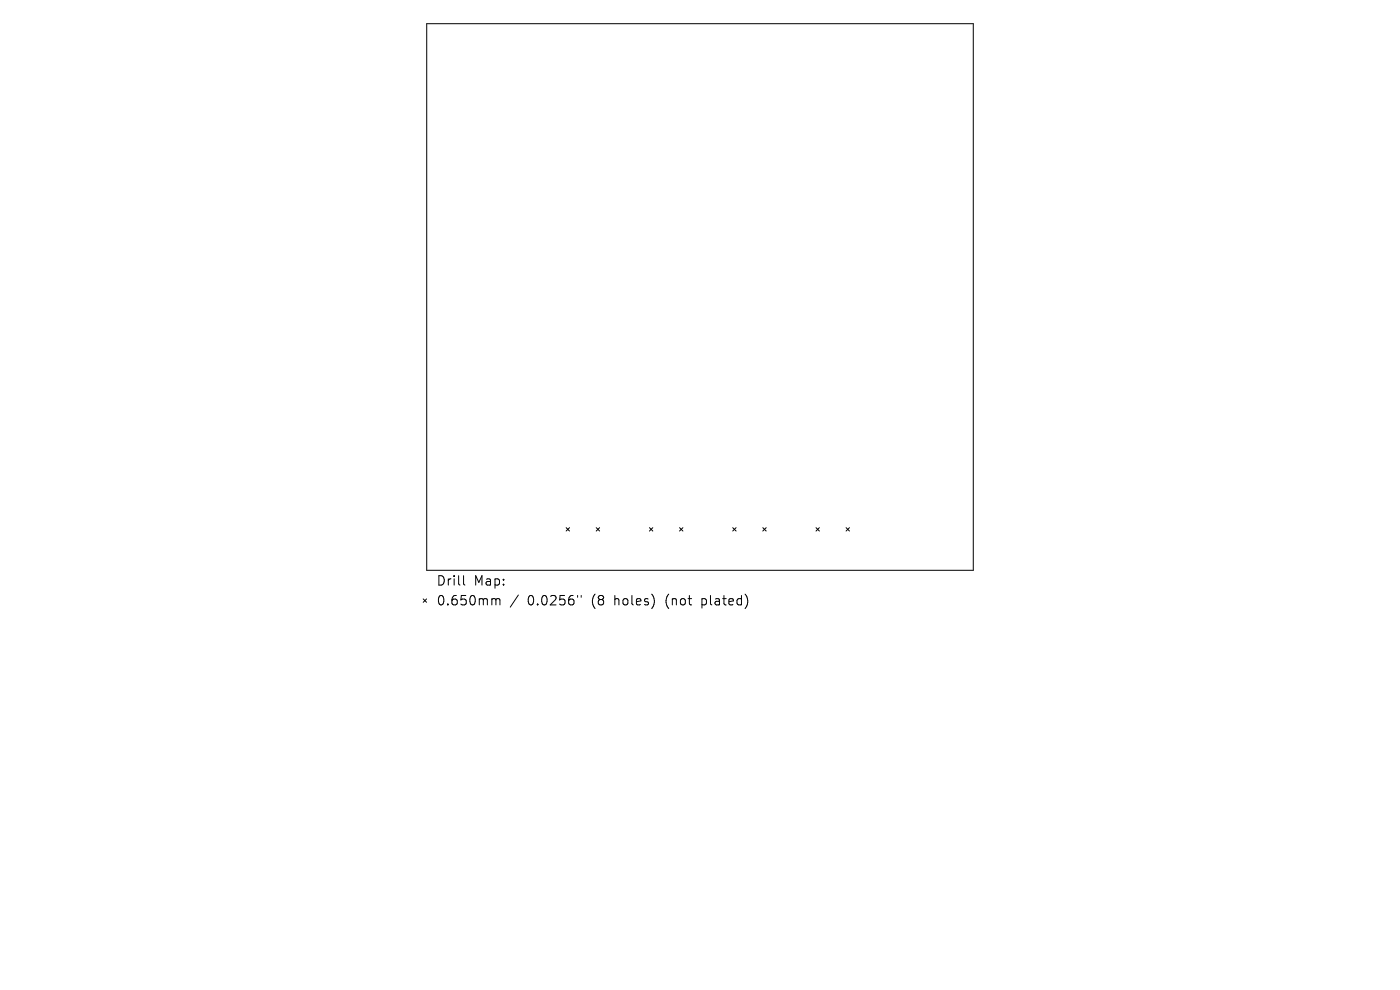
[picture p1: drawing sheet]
<svg xmlns="http://www.w3.org/2000/svg" width="297mm" height="210mm" viewBox="0 0 297 210" stroke-linecap="round" stroke-linejoin="round" font-family="sans-serif">
<defs><g id="words">
<g font-size="2.8">
<text x="92.5" y="124.5">Drill</text>
<text x="100.5" y="124.5">Map:</text>
<text x="92.5" y="128.7">0.650mm</text>
<text x="111.9" y="128.7">0.0256&quot;</text>
<text x="125.7" y="128.7">(8</text>
<text x="130.6" y="128.7">holes)</text>
<text x="141.7" y="128.7">(not</text>
<text x="149.5" y="128.7">plated)</text>
</g>
</g></defs>
<g fill="none" stroke="#000" stroke-width=".21">
<path d="M90.5 5h116v116h-116zM120.1 111.9l.7 .8M120.8 111.9l-.7 .8M126.5 111.9l.7 .8M127.2 111.9l-.7 .8M137.8 111.9l.7 .8M138.5 111.9l-.7 .8M144.2 111.9l.7 .8M144.9 111.9l-.7 .8M155.4 111.9l.8 .8M156.2 111.9l-.8 .8M161.8 111.9l.7 .8"/>
<path d="M162.5 111.9l-.7 .8M173.1 111.9l.7 .8M173.8 111.9l-.7 .8M179.5 111.9l.7 .8M180.2 111.9l-.7 .8M89.8 127l.7 .8M90.5 127l-.7 .8M98.3 122.1v1.7l.3 .3M104.6 127h.3l.3 .3M105.2 127.3l.3-.3 .5 .1 .1 1.2M105.2 127.3v1M110 126.2l-1.8 2.6"/>
<path d="M122.5 126.3v.4M123.3 126.3v.4"/>
</g>
<use href="#words"/>
</svg>
